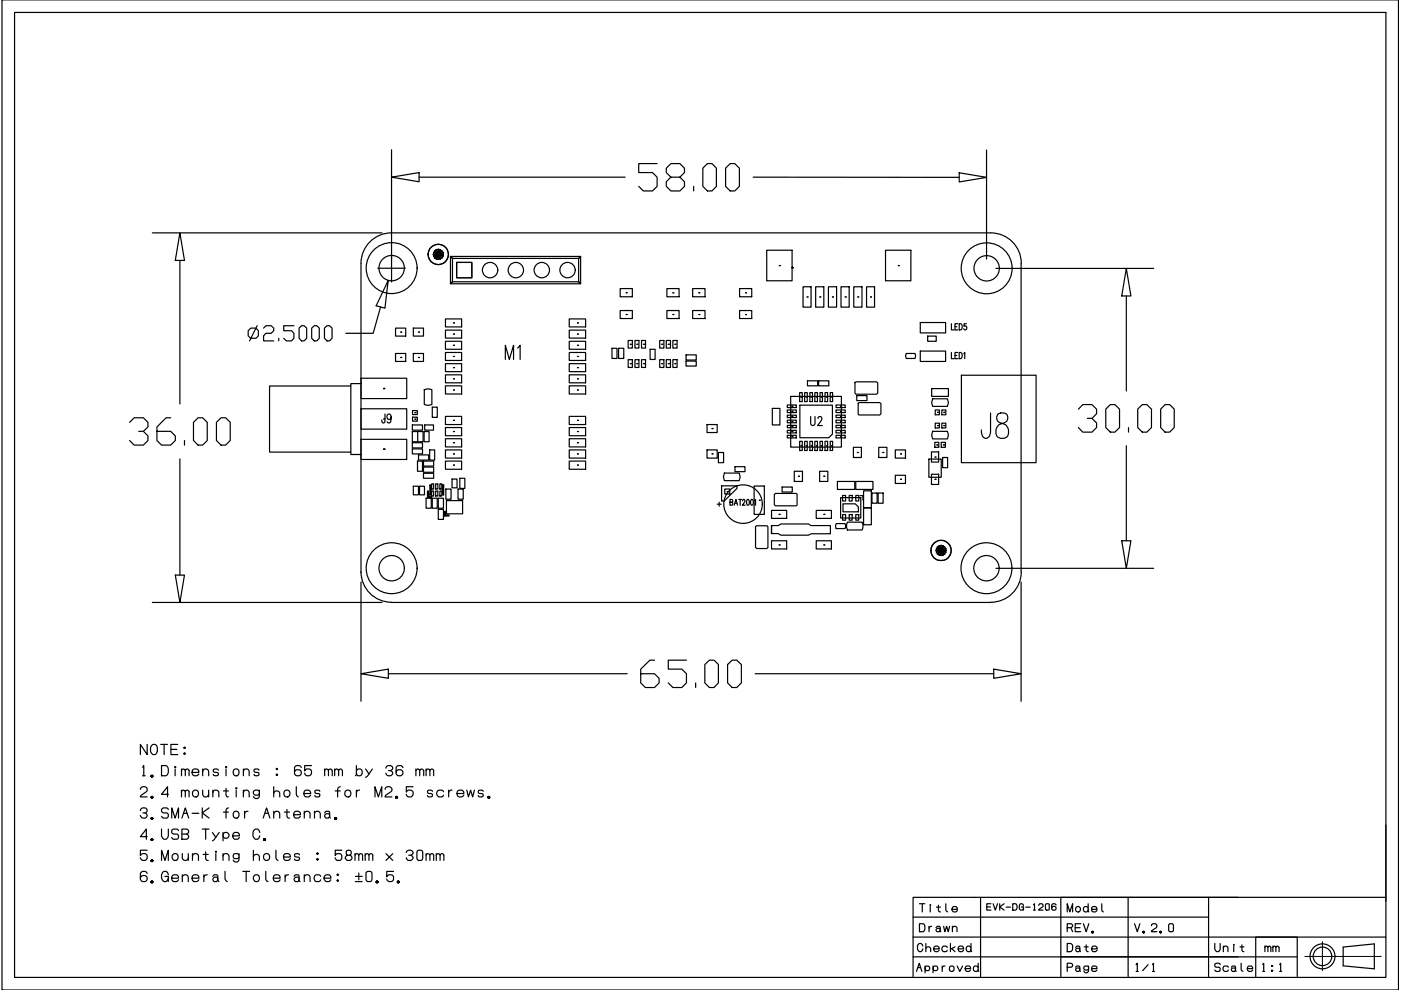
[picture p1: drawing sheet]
<svg xmlns="http://www.w3.org/2000/svg" width="297mm" height="210mm" viewBox="0 0 297 210" stroke-linecap="round" stroke-linejoin="round" font-family="sans-serif">
<defs><g id="words">
<text font-size="10.1" x="134.8" y="147.1">65.00</text>
<g font-size="9.7">
<text x="134.1" y="41.6">58.00</text>
<text x="26.1" y="95.6">36.00</text>
<text x="227.5" y="92.8">30.00</text>
</g>
<text font-size="9.3" x="206.7" y="94.2">J8</text>
<text font-size="6.6" x="105.8" y="77.6">M1</text>
<g font-size="5.3">
<text x="79.7" y="91">J9</text>
<text x="193" y="207.4">Approved</text>
<text x="225.1" y="207.4">Page</text>
</g>
<g font-size="4.9">
<text x="170.7" y="91.4">U2</text>
<text x="193.7" y="194.7">Title</text>
<text x="225.1" y="194.7">Model</text>
<text x="225.1" y="199">REV.</text>
<text x="239.2" y="199">V.2.0</text>
<text x="239.5" y="207.1">1/1</text>
<text x="256.5" y="207.1">Scale</text>
<text x="266.3" y="207.1">1:1</text>
</g>
<g font-size="4.4">
<text x="193.3" y="202.8">Checked</text>
<text x="225.1" y="202.8">Date</text>
<text x="256.5" y="202.8">Unit</text>
</g>
<g font-size="4">
<text x="208.1" y="194">EVK-DG-1206</text>
<text x="267.1" y="202.8">mm</text>
</g>
</g></defs>
<!-- layer: 2D_LINE_01 -->
<path d="M168 56.7h.1M168 56.8h.1M168.1 56.8h.1M168.1 56.7h.1" fill="none" stroke="#000" stroke-width=".25"/>
<!-- layer: DRIL_PLTE_THRU_01 -->
<g fill="none" stroke="#000" stroke-width=".25">
<path d="M165.2 56.3h.1M190.5 56.3h.1M85 75.8h.1M85 70.4h.1M88.7 70.4h.1M88.7 75.8h.1M96.1 68.5h.1M96.1 70.8h.1M96.1 73.2h.1M96.1 75.6h.1M96.1 77.9h.1M122.4 77.9h.1"/>
<path d="M122.4 75.6h.1M122.4 73.2h.1M122.4 70.8h.1M122.4 68.5h.1M132.8 66.7h.1M132.8 62.1h.1M133.6 73h.1M133.6 77.1h.1M135 73h.1M135 77.1h.1M136.4 73h.1M136.4 77.1h.1"/>
<path d="M140.3 73h.1M140.3 77.1h.1M141.7 73h.1M141.7 77.1h.1M142.7 66.7h.1M142.7 62.1h.1M143.1 73h.1M143.1 77.1h.1M148.2 66.7h.1M148.2 62.1h.1M158.1 66.7h.1M158.1 62.1h.1"/>
<path d="M171.1 63h.1M173.8 63h.1M176.5 63h.1M179.2 63h.1M181.9 63h.1M184.6 63h.1M81.3 82.4h.1M81.4 95.3h.1M81.4 82.4h.1M81.4 95.2h.1M88 88.9h.1M88 87.5h.1"/>
<path d="M96.1 80.3h.1M96.1 82.7h.1M96.1 89.1h.1M96.1 91.5h.1M96.1 93.9h.1M96.1 96.2h.1M96.1 98.6h.1M122.4 98.6h.1M122.4 96.2h.1M122.4 93.9h.1M122.4 91.5h.1M122.4 89.1h.1"/>
<path d="M122.4 82.7h.1M122.4 80.3h.1M151 90.9h.1M151 96.2h.1M181.8 95.9h.1M187.2 95.9h.1M190.9 96.2h.1M198.2 96.9h.1M198.6 94.3h.1M198.8 87.4h.1M198.8 90.2h.1M200 94.3h.1"/>
<path d="M200.1 87.4h.1M200.1 90.2h.1M154.2 104.2h.1M161 106.1h.1M165.2 109.1h.1M165.2 115.5h.1M169.3 101h.1M174.7 115.5h.1M174.7 109.1h.1M174.7 101h.1M190.9 101.6h.1M198.2 101.6h.1"/>
</g>
<!-- layer: PADS_INNER -->
<g fill="none" stroke="#000" stroke-width=".25">
<path d="M92.9 53.9h.1M96.8 55.6h3.2v3.3h-3.2zM165.2 56.3h.1M190.5 56.3h.1M85 75.8h.1M85 70.4h.1M88.7 70.4h.1M88.7 75.8h.1M96.1 68.5h.1M96.1 70.8h.1M96.1 73.2h.1M96.1 75.6h.1"/>
<path d="M96.1 77.9h.1M122.4 77.9h.1M122.4 75.6h.1M122.4 73.2h.1M122.4 70.8h.1M122.4 68.5h.1M132.8 66.7h.1M132.8 62.1h.1M133.6 73h.1M133.6 77.1h.1M135 73h.1M135 77.1h.1"/>
<path d="M136.4 73h.1M136.4 77.1h.1M140.3 73h.1M140.3 77.1h.1M141.7 73h.1M141.7 77.1h.1M142.7 66.7h.1M142.7 62.1h.1M143.1 73h.1M143.1 77.1h.1M148.2 66.7h.1M148.2 62.1h.1"/>
<path d="M158.1 66.7h.1M158.1 62.1h.1M171.1 63h.1M173.8 63h.1M176.5 63h.1M179.2 63h.1M181.9 63h.1M184.6 63h.1M81.3 82.4h.1M81.4 95.3h.1M81.4 82.4h.1M81.4 95.2h.1"/>
<path d="M88 88.9h.1M88 87.5h.1M96.1 80.3h.1M96.1 82.7h.1M96.1 89.1h.1M96.1 91.5h.1M96.1 93.9h.1M96.1 96.2h.1M96.1 98.6h.1M122.4 98.6h.1M122.4 96.2h.1M122.4 93.9h.1"/>
<path d="M122.4 91.5h.1M122.4 89.1h.1M122.4 82.7h.1M122.4 80.3h.1M151 90.9h.1M151 96.2h.1M167.9 86.1h.1M167.9 87.2h.1M167.9 88.3h.1M167.9 89.4h.1M167.9 90.4h.1M167.9 91.5h.1"/>
<path d="M167.9 92.6h.1M169.8 84.2h.1M169.8 94.5h.1M170.9 84.2h.1M170.9 94.5h.1M172 84.2h.1M172 94.5h.1M173.1 84.2h.1M173.1 94.5h.1M174.1 84.2h.1M174.1 94.5h.1M175.2 84.2h.1"/>
<path d="M175.2 94.5h.1M176.3 84.2h.1M176.3 94.5h.1M178.2 92.6h.1M178.2 91.5h.1M178.2 90.4h.1M178.2 89.4h.1M178.2 88.3h.1M178.2 87.2h.1M178.2 86.1h.1M181.8 95.9h.1M187.2 95.9h.1"/>
<path d="M190.9 96.2h.1M198.2 96.9h.1M198.6 94.3h.1M198.8 87.4h.1M198.8 90.2h.1M200 94.3h.1M200.1 87.4h.1M200.1 90.2h.1M154.2 104.2h.1M161 106.1h.1M165.2 109.1h.1M165.2 115.5h.1"/>
<path d="M169.3 101h.1M174.7 115.5h.1M174.7 109.1h.1M174.7 101h.1M190.9 101.6h.1M198.2 101.6h.1M199.5 116.7h.1"/>
</g>
<!-- layer: PADS_TOP -->
<g fill="none" stroke="#000" stroke-width=".25">
<path d="M91.9 53.9h1l-1 .4zM91.9 53.5l1 .4h-1zM91.9 54.3l1-.4-.7 .8zM92.2 53.2l.3-.3 .4 1zM92.2 53.2l.7 .7-1-.4zM92.5 52.9l.4-.1v1.1zM92.9 53.9l-.4 1-.3-.2zM92.9 53.9v1.1l-.4-.1zM92.9 53.9l.4 1-.4 .1zM92.9 53.9l.8 .8-.4 .2zM92.9 53.9l1 .4-.2 .4zM92.9 53.9h1.1l-.1 .4z"/>
<path d="M92.9 53.9l1-.4 .1 .4zM92.9 53.9l.8-.7 .2 .3zM92.9 52.8l.4 .1-.4 1zM93.3 52.9l.4 .3-.8 .7zM96.8 55.6h3.2v3.3h-3.2zM162.6 53.1h5.3v6.4h-5.3zM187.7 53.1h5.4v6.4h-5.4zM83.9 74.9h2.1v1.7h-2.1zM83.9 69.6h2.1v1.7h-2.1zM87.6 69.6h2.2v1.7h-2.2zM87.6 74.9h2.2v1.7h-2.2zM94.4 67.6h3.5v1.7h-3.5z"/>
<path d="M94.4 70h3.5v1.7h-3.5zM94.4 72.4h3.5v1.7h-3.5zM94.4 74.7h3.5v1.7h-3.5zM94.4 77.1h3.5v1.7h-3.5zM94.4 79.5h3.5v1.7h-3.5zM120.7 79.5h3.5v1.7h-3.5zM120.7 77.1h3.5v1.7h-3.5zM120.7 74.7h3.5v1.7h-3.5zM120.7 72.4h3.5v1.7h-3.5zM120.7 70h3.5v1.7h-3.5zM120.7 67.6h3.5v1.7h-3.5zM131.5 65.8h2.6v1.7h-2.6z"/>
<path d="M131.5 61.2h2.6v1.7h-2.6zM133.2 72.2h.9v1.6h-.9zM133.2 76.3h.9v1.6h-.9zM134.6 72.2h.9v1.6h-.9zM134.6 76.3h.9v1.6h-.9zM136 72.2h.9v1.6h-.9zM136 76.3h.9v1.6h-.9zM139.9 72.2h.9v1.6h-.9zM139.9 76.3h.9v1.6h-.9zM141.3 72.2h.9v1.6h-.9zM141.3 76.3h.9v1.6h-.9zM141.4 65.8h2.6v1.7h-2.6z"/>
<path d="M141.4 61.2h2.6v1.7h-2.6zM142.7 72.2h.9v1.6h-.9zM142.7 76.3h.9v1.6h-.9zM146.9 65.8h2.6v1.7h-2.6zM146.9 61.2h2.6v1.7h-2.6zM156.8 65.8h2.6v1.7h-2.6zM156.8 61.2h2.6v1.7h-2.6zM170.3 60.8h1.7v4.3h-1.7zM172.9 60.8h1.8v4.3h-1.8zM175.6 60.8h1.8v4.3h-1.8zM178.3 60.8h1.7v4.3h-1.7zM181 60.8h1.8v4.3h-1.8z"/>
<path d="M183.7 60.8h1.7v4.3h-1.7zM76.5 86.7h9.7v4.3h-9.7zM76.5 93.1h9.7v4.3h-9.7zM76.5 80.2h9.7v4.3h-9.7zM81.3 82.4h.1M81.4 95.2h.1M87.5 88.4h1v.9h-1zM87.5 87.1h1v.8h-1zM94.4 81.8h3.5v1.7h-3.5zM94.4 88.3h3.5v1.7h-3.5zM94.4 90.6h3.5v1.8h-3.5zM94.4 93h3.5v1.8h-3.5z"/>
<path d="M94.4 95.4h3.5v1.7h-3.5zM94.4 97.8h3.5v1.7h-3.5zM120.7 97.8h3.5v1.7h-3.5zM120.7 95.4h3.5v1.7h-3.5zM120.7 93h3.5v1.8h-3.5zM120.7 90.6h3.5v1.8h-3.5zM120.7 88.3h3.5v1.7h-3.5zM120.7 81.8h3.5v1.7h-3.5zM149.9 90h2.2v1.7h-2.2zM149.9 95.4h2.2v1.7h-2.2zM166.9 85.9h1.9v.5h-1.9zM166.9 86.9h1.9v.6h-1.9z"/>
<path d="M166.9 88h1.9v.5h-1.9zM166.9 89.1h1.9v.5h-1.9zM166.9 90.2h1.9v.5h-1.9zM166.9 91.2h1.9v.6h-1.9zM166.9 92.3h1.9v.6h-1.9zM168.4 99.9h1.7v2.2h-1.7zM169.5 83.2h.6v1.9h-.6zM169.5 93.6h.6v1.9h-.6zM170.6 83.2h.6v1.9h-.6zM170.6 93.6h.6v1.9h-.6zM171.7 83.2h.6v1.9h-.6zM171.7 93.6h.6v1.9h-.6z"/>
<path d="M172.8 83.2h.5v1.9h-.5zM172.8 93.6h.5v1.9h-.5zM173.8 99.9h1.7v2.2h-1.7zM173.9 83.2h.5v1.9h-.5zM173.9 93.6h.5v1.9h-.5zM174.9 83.2h.6v1.9h-.6zM174.9 93.6h.6v1.9h-.6zM176 83.2h.5v1.9h-.5zM176 93.6h.5v1.9h-.5zM177.2 92.3h2v.6h-2zM177.2 91.2h2v.6h-2zM177.2 90.2h2v.5h-2z"/>
<path d="M177.2 89.1h2v.5h-2zM177.2 88h2v.5h-2zM177.2 86.9h2v.6h-2zM177.2 85.9h2v.5h-2zM180.9 94.8h1.7v2.2h-1.7zM186.3 94.8h1.7v2.2h-1.7zM189.8 95.4h2.2v1.7h-2.2zM197.5 95.8h1.5v2.2h-1.5zM198.2 93.8h.9v1h-.9zM198.3 86.9h.9v1h-.9zM198.3 89.7h.9v1h-.9zM199.6 93.8h.8v1h-.8z"/>
<path d="M199.7 86.9h.8v1h-.8zM199.7 89.7h.8v1h-.8zM91.5 104.1h.4v1.1h-.4zM91.5 102.6h.4v1.1h-.4zM92.4 104.1h.4v1.1h-.4zM92.4 102.6h.4v1.1h-.4zM93.3 104.1h.4v1.1h-.4zM93.3 102.6h.4v1.1h-.4zM153.7 103.7h1v1h-1zM159.9 103.1h2.2v6h-2.2zM163.6 108.2h3.2v1.7h-3.2zM163.6 114.7h3.2v1.7h-3.2z"/>
<path d="M173.1 114.7h3.2v1.7h-3.2zM173.1 108.2h3.2v1.7h-3.2zM189.8 100.8h2.2v1.7h-2.2zM197.5 100.6h1.5v2.1h-1.5zM198.5 116.7h1l-1 .4zM198.5 116.3l1 .4h-1zM198.5 117.1l1-.4-.7 .8zM198.8 116l.3-.3 .4 1zM198.8 116l.7 .7-1-.4zM199.1 115.7l.4-.1v1.1zM199.5 116.7l-.4 1-.3-.2zM199.5 116.7v1.1l-.4-.1z"/>
<path d="M199.5 116.7l.4 1-.4 .1zM199.5 116.7l.8 .8-.4 .2zM199.5 116.7l1 .4-.2 .4zM199.5 116.7h1.1l-.1 .4zM199.5 116.7l1-.4 .1 .4zM199.5 116.7l.8-.7 .2 .3zM199.5 115.6l.4 .1-.4 1zM199.9 115.7l.4 .3-.8 .7z"/>
</g>
<!-- layer: PART_TOP_2DLINE_01 -->
<path d="M177.3 111h1.9l.1 .4-.1 .7h-1.9l-.1-.4zM179.7 110.7h3.1l.2 .6-.2 1.1h-3.1l-.2-.6zM183.1 104.1h1.6v3.5h-1.6zM183.1 107.7h1.6v3.6h-1.6zM184.9 104.5h1.1v2.2h-1.1zM186.2 104.5h1v2.2h-1z" fill="none" stroke="#000" stroke-width=".25"/>
<!-- layer: PART_TOP_2DLINE_00 -->
<g fill="none" stroke="#000" stroke-width=".25">
<path d="M95.5 54.4h27.6l-.4 .4h-26.8zM95.5 54.4l.4 .4v4.9l-.4 .5zM95.9 59.7h26.8l.4 .5h-27.6zM122.7 54.8l.4-.4v5.8l-.4-.5zM90.6 104.1h.3v1.1l-.3 .3zM90.9 105.2h.5v.3h-.8zM91.1 102.8h.3v.3zM91.1 102.8l.3 .3v1.6l-.3 .2zM91.4 104.7v.2h-.3zM93.8 104.7l.3 .2h-.2zM93.9 102.8h.2l-.3 .3zM94.1 102.8v2.1l-.3-.2v-1.6z"/>
<path d="M94.2 108.4h.2v.8l-.2 .2zM94.2 109.4l.2-.2h.8v.2zM177.5 102.1h3.7v1.7h-3.7zM178.2 105.5h4.3v4.3h-4.3zM181.4 102.1h3.7v1.7h-3.7zM182.4 105.1h.6v1"/>
</g>
<!-- layer: KEEPOUT_01 -->
<g fill="none" stroke="#000" stroke-width=".25">
<circle cx="92.9" cy="53.9" r="2.16"/>
<circle cx="199.5" cy="116.7" r="2.16"/>
</g>
<!-- layer: KEEPOUT_-1 -->
<g fill="none" stroke="#000" stroke-width=".25">
<circle cx="92.9" cy="53.9" r="2.16"/>
<circle cx="199.5" cy="116.7" r="2.16"/>
</g>
<!-- layer: DRIL_NPLTE_THRU_01 -->
<g fill="none" stroke="#000" stroke-width=".25">
<path d="M92.9 53.9h.1M167.9 86.1h.1M167.9 87.2h.1M167.9 88.3h.1M167.9 89.4h.1M167.9 90.4h.1M167.9 91.5h.1M167.9 92.6h.1M169.8 84.2h.1M169.8 94.5h.1M170.9 84.2h.1M170.9 94.5h.1"/>
<path d="M172 84.2h.1M172 94.5h.1M173.1 84.2h.1M173.1 94.5h.1M174.1 84.2h.1M174.1 94.5h.1M175.2 84.2h.1M175.2 94.5h.1M176.3 84.2h.1M176.3 94.5h.1M178.2 92.6h.1M178.2 91.5h.1"/>
<path d="M178.2 90.4h.1M178.2 89.4h.1M178.2 88.3h.1M178.2 87.2h.1M178.2 86.1h.1M199.5 116.7h.1"/>
</g>
<!-- layer: 0 -->
<g fill="none" stroke="#000" stroke-width=".25">
<path d="M.4 0h296.1v209.9h-296.1zM3.1 2.6h290.7v204.6h-290.7zM83 37.6l5.9-1v1.9zM83 31.8v28M88.9 37.6h43.6M159.7 37.6h43.7M203.4 36.6l5.8 1-5.8 1zM209.2 31.8v23.1M32.3 49.4h48.7M38.1 49.4l1 5.8h-1.9zM38.1 55.2v30.5M76.5 55.9v65.5"/>
<path d="M80.1 56.9h5.8M82.3 59.5l-.7 5.8-1.8-.5zM83 49.4h127.1a6.5 6.5 0 0 1 6.4 6.4M83 49.4a6.5 6.5 0 0 0-6.5 6.4M211.2 56.9h33.4M216.5 55.9v65.4M238.8 56.9l1 5.9h-2zM53.2 69.6h1.1l.5 .5v1.1l-.5 .5h-1.1l-.6-.5v-1.1zM54.5 69.1l-1.6 3.2M55.9 69.6l.5-.5h1.1l.5 .5v.5l-.5 .6h-1.1l-.5 .5v1.1h2.1M59.1 71.7v.6M62.3 69.1h-2.1v1h1.6l.5 .6v1l-.5 .6h-1.1l-.5-.6"/>
<path d="M63.4 69.6l.5-.5h.6l.5 .5v2.1l-.5 .6h-.6l-.5-.6zM66.1 69.6l.5-.5h.6l.5 .5v2.1l-.5 .6h-.6l-.5-.6zM68.8 69.6l.5-.5h.5l.6 .5v2.1l-.6 .6h-.5l-.5-.6zM80.7 65.1l-1.6 5.6h-5.8M129.8 73.8h1v2.2h-1zM131.1 73.8h1.1v2.2h-1.1zM137.8 74.1h1.1v2.1h-1.1zM145.5 75.2h2.1v1.1h-2.1zM145.5 76.6h2.1v1h-2.1zM192.2 74.9h1.8l.1 .6-.1 .5h-1.8l-.2-.5zM195.1 68.4h5.4v2.2h-5.4zM195.1 74.4h5.4v2.2h-5.4z"/>
<path d="M196.7 71.3h1.8v1.1h-1.8zM201.7 68.6v1.3h.6M201.7 74.7v1.3h.6M202.5 69.3h.4M202.5 75.4h.4M203.1 68.6h-.6v1.3h.6M203.1 74.7h-.6v1.3h.6M203.4 68.6a.66 .66 0 0 1 .6 .7 .66 .66 0 0 1-.6 .6zM203.4 74.7a.66 .66 0 0 1 .6 .7 .66 .66 0 0 1-.6 .6zM203.8 79.6h15.9v18.5h-15.9zM204.3 75l.3-.3v1.3M204.9 68.6h-.5v.6a.38 .38 0 0 1 .6 .3 .38 .38 0 0 1-.6 .3l-.1-.1"/>
<path d="M238.8 62.8v20.1M38.1 97.3v24.6M74.4 81.8h-17.3v14.1h17.3M76.5 81.3h-2.1v15.1h2.1M87.4 90.1h2.2v1.1h-2.2zM87.4 91.5h2.3v2.2h-2.3zM87.4 93.9h2.2v1.1h-2.2zM87.4 95.2h2.2v1h-2.2zM88.5 97.8h1.1v2.1h-1.1zM88.6 91.5v2.2M88.7 96.4h2.2v1.2h-2.2zM89.8 97.8h2.1v1h-2.1z"/>
<path d="M89.8 99h2.1v1.1h-2.1zM89.9 91.5h1.1v2.2h-1.1zM90 82.6l.8-.2 .8 .2v3.2l-.8 .2-.8-.2zM90 90.1h1.9v1.1h-1.9zM91.1 95.4h1.1v2.2h-1.1zM91.7 86.3h1v2.2h-1zM152.3 95.9h1.1v2.2h-1.1zM155.8 98.9h2.1v1.1h-2.1zM163.7 86.6h1.7v3.5h-1.7zM167.6 84h10.8v10.8h-10.8zM171.2 80.7h2.2v1.1h-2.2zM173.6 80.7h2.1v1.1h-2.1z"/>
<path d="M181.3 81.1l.2-.1h4.3l.3 .2v2.1l-.3 .3h-4.3l-.2-.2zM181.7 83.9h2.1v1h-2.1zM181.9 85.5l.2-.1h4.4l.3 .2v2.1l-.3 .3h-4.4l-.2-.2zM196.9 97.3h2.7v3.9h-2.7zM197.5 82.4h3.6v1.6h-3.6zM197.7 91.5h3.2l.2 .8-.2 .8h-3.2l-.2-.8zM197.7 84.6h3.2l.2 .8-.2 .8h-3.2l-.2-.8zM199.9 97h1v2.2h-1zM238.8 94.5v20.2M87.6 103.1h1.1v1.8h-1.1zM88.9 103.1h1.1v1.8h-1.1zM89.8 100.3h2.1v1.1h-2.1z"/>
<path d="M90.3 105.6h1.1v2.2h-1.1zM91.7 105.6h1v2.2h-1zM92.9 105.6h1.1v2.2h-1.1zM92.9 108h1.1v2.1h-1.1zM94.5 103.7h1.1v2.1h-1.1zM94.7 106.1h3.4v2.8h-3.4zM95.8 101.6h1.1v1.8h-1.1zM97.1 103.7h1.1v2.1h-1.1zM97.5 101.4h1.1v2.2h-1.1zM152.1 106.9h.8M152.5 106.5v.8M153 103h3.3v.6l-2.8 2.6h-.5z"/>
<path d="M153.6 100.3h3.1l.2 .8-.2 .8h-3.1l-.2-.8zM160.4 111.5h2.2l.2 .2v4.4l-.2 .2h-2.2l-.2-.3v-4.3zM163.6 111.4v1.7h1.4l.6 .4h5.8l.6-.3h4.1v-1.8h-4.1l-.6-.3h-5.8l-.6 .3h-1.4v1.7M164.4 104.6h4.4l.2 .2v2.3l-.2 .1h-4.4l-.2-.2v-2.1zM165.8 103.3h2.2v1h-2.2zM177.7 111.6h.1M178.6 105h.7v1.2h-.7zM178.6 109.1h.7v1.2h-.7zM180 105h.7v1.2h-.7zM180 109.1h.7v1.2h-.7zM180.4 107.7h.1M181.4 105h.7v1.2h-.7z"/>
<path d="M181.4 109.1h.7v1.2h-.7zM183.9 106.8h.1M237.8 114.7h2l-1 5.8zM32.3 127.7h48.7M37.2 121.9h1.9l-1 5.8zM76.5 121.2a6.5 6.5 0 0 0 6.5 6.5M76.5 123.4v25.3M83 127.7h127.1M211.2 120.5h33.4M216.5 123.4v25.3M216.5 121.2a6.5 6.5 0 0 1-6.4 6.5M31.2 157.8v2.2l-1.4-2.2v2.2"/>
<path d="M32.1 158.1l.4-.3a.71 .71 0 0 1 .9 .8 1.26 1.26 0 0 1-.5 1.4 .76 .76 0 0 1-1-.7v-.7zM34.1 157.8h1.4M34.8 157.8v2.2M36.2 158.9h1.3M37.7 157.8h-1.5v2.2h1.5M39 159.8l.1 .1 .1-.1h-.2h.2M39 158.6h.2M39.1 158.5v.1M39.1 159.7v.2M39.2 159.7v.2M39.2 158.5v.1M76.5 142.8l5.8-.9v1.9z"/>
<path d="M82.3 142.8h50.7M160.1 142.8h50.6M210.7 141.9l5.8 .9-5.8 1zM29.8 167.4l.3-.5 .7-.1a.64 .64 0 0 1 .3 1l-1.1 .8-.2 .4h1.4M29.8 171.8l.4-.5 .7 .1a.53 .53 0 0 1 .3 .5 .53 .53 0 0 1-.4 .5h-.5M30.2 162.7l.3-.4v2.2M30.2 164.5h.6M30.8 172.4h.1a.56 .56 0 0 1 .3 .6 .56 .56 0 0 1-.4 .5l-.7-.1-.3-.5M31.2 177.4h-1.4l1.2-1.6v2.1M32 164.6h.4M32 169.1h.4M32 173.5h.4"/>
<path d="M32 178h.4M32.1 164.6l.1-.2 .1 .2-.1 .1zM32.1 169.1l.1-.2 .1 .2-.1 .1zM32.1 173.6l.1-.2 .2 .1-.2 .2-.2-.2 .2-.1 .2 .1-.3 .2h.2l-.2-.2h-.1l.1 .2v-.2l.2-.1h-.2l.2 .2M32.1 173.5l.1-.1 .1 .1-.1 .2zM32.1 178l.1-.1 .1 .1-.1 .2zM32.1 164.6h.2M32.1 164.5v.1M32.1 169v.1M32.1 173.5v.1M32.1 177.9v.2M32.1 169.1h.2"/>
<path d="M32.1 173.6h.2M32.1 178.1h.2M32.1 164.4l.2 .1h-.2v.2l-.1-.1 .1-.1 .1 .2 .2-.1-.2-.2-.2 .2 .2 .1 .2-.1-.2-.2-.1 .2M32.1 168.9l.2 .1h-.2v.2v-.2l.1 .2 .2-.1-.2-.2-.2 .2 .2 .1 .2-.1-.2-.2-.1 .2M32.1 177.9h.2h-.2v.3v-.3l.1 .3 .2-.2-.2-.1-.2 .1 .2 .2 .2-.2-.2-.1-.1 .2M32.1 164.5l.2 .1M32.1 164.7h.2M32.1 169l.2 .1M32.1 169.2h.2M32.1 177.9l.2 .2M32.1 178.2h.2M32.2 164.4l.1 .2h-.2l.2-.2v.3l-.2-.2h.2l-.1 .2z"/>
<path d="M32.2 168.9l.1 .2h-.2l.2-.2v.3l-.2-.2h.2l-.1 .2zM32.2 173.4l.1 .2h-.2l.2-.2v.3l-.2-.2h.2l-.1 .2zM32.2 177.9l.1 .2h-.2l.2-.2v.3l-.2-.2h.2l-.1 .2zM32.2 164.4v.3M32.2 168.9v.3M32.2 173.4v.3M32.2 177.9v.3M32.3 164.4v.3v-.2M32.3 168.9v.3v-.2M32.3 177.9v.3v-.3M32.3 164.5l-.2 .1M32.3 169l-.2 .1"/>
<path d="M32.3 177.9l-.2 .2M32.3 173.5v.2v-.3l-.2 .2M34.2 162.3h1a1.37 1.37 0 0 1 .1 2.1l-1.1 .1zM34.2 175.8v1.4a.72 .72 0 0 0 .8 .8 .72 .72 0 0 0 .7-.8v-1.4M35.7 168.4h-1.5l1.3-1.6v2.2M35.7 171.6l-.4-.3h-.7l-.4 .3v.4l.3 .3 .8 .1 .3 .1 .1 .6-.2 .3-.9 .1-.4-.4M36.4 173.5v-2.2l.7 2.2 .7-2.2v2.2M37.1 163v1.5M37.8 176.1l-.3-.3h-.7l-.4 .3v.4l.2 .3h.9l.3 .2v.6l-.1 .3h-.9l-.4-.3M38.5 163.4l.4-.4 .4 .4 .4-.4 .2 .1 .2 .3v1.1M38.5 167.9l.4-.4 .4 .4 .4-.4 .2 .1 .2 .3v1.1M38.5 163v1.5"/>
<path d="M38.5 167.5v1.5M38.6 173.5l.7-2.2 .7 2.2M38.6 175.8l1.2 .1a.53 .53 0 0 1 .2 .5 .53 .53 0 0 1-.4 .4l.2 .1a.56 .56 0 0 1 .2 .6 .56 .56 0 0 1-.4 .4h-1zM38.6 176.8h1M38.9 172.4h.8M39.3 163.4v1.1M39.3 167.9v1.1M40.7 163.8h1.5a.6 .6 0 0 0-.5-.8h-.5a.78 .78 0 0 0-.5 .8 .78 .78 0 0 0 .5 .7h.5l.5-.4M40.7 172.4h1.5M40.9 167.8a.68 .68 0 0 1 1-.1 .68 .68 0 0 1 0 1 .68 .68 0 0 1-1 0zM42.9 171.3v2.2M42.9 175.8h1.4"/>
<path d="M43 163.6a.64 .64 0 0 1 .6-.6 .64 .64 0 0 1 .6 .6v.9M43 167.5v.9a.64 .64 0 0 0 .6 .6 .64 .64 0 0 0 .6-.6M43 163v1.5M43.6 175.8v2.1M44.2 167.5v1.5M44.3 171.3l-1.4 1.1 1.4 1.1M45 176.5l.8 1.1M45.1 168.1a.64 .64 0 0 1 .7-.6 .64 .64 0 0 1 .6 .6v.9M45.1 167.5v1.5M46.3 163.3a.6 .6 0 0 0-.6-.3 .6 .6 0 0 0-.5 .5l.1 .2 .9 .1 .1 .4a.63 .63 0 0 1-1.1 0M46.5 176.5l-1 1.4-.5 .4M47.3 177a.64 .64 0 0 1 .7-.5 .64 .64 0 0 1 .6 .7 .65 .65 0 0 1-.7 .6 .65 .65 0 0 1-.6-.6"/>
<path d="M47.3 176.5v1.8M47.4 167.7h1M47.4 172.2h1M47.9 167.1v1.5l.2 .3 .3 .1M47.9 163v1.5M48.4 171.3l-.4 .2-.1 .3v1.7M49.4 177.2h1.4a.61 .61 0 0 0-.5-.7h-.5a.8 .8 0 0 0-.5 .7 .8 .8 0 0 0 .5 .7h.5l.5-.3M49.5 163.3a.69 .69 0 0 1 1.2 .4 .69 .69 0 0 1-1 .7 .94 .94 0 0 1-.2-1.1zM49.5 172.3l.2-.2a.7 .7 0 0 1 1 .6 .7 .7 0 0 1-1 .7 .94 .94 0 0 1-.2-1.1zM50.1 167.5v1.5M51.6 163.6l.1-.3 .3-.3 .6 .1 .2 .5v.9M51.6 168.1l.1-.3 .3-.3 .6 .1 .2 .5v.9"/>
<path d="M51.6 163v1.5M51.6 167.5v1.5M51.9 172v1.5M52.6 172a.59 .59 0 0 0-.7 .5M54.9 163.3a.71 .71 0 0 0-1-.2v.6l.9 .1 .1 .4a.66 .66 0 0 1-1 .2l-.1-.2M55 167.5v1.3l-.1 .3-.3 .2a.74 .74 0 0 1-.9-.4M55 167.9l-.3-.4h-.6l-.4 .4v.3l.4 .4h.6l.3-.4M55.1 176.5a.72 .72 0 0 0-.7-.7 .72 .72 0 0 0-.8 .7 1.3 1.3 0 0 0 .4 1.4h.7l.4-.7M55.8 173.5l.7-2.2 .7 2.2M55.9 178h.4M55.9 178h.3l-.2 .2v-.3l.2 .2h-.3l.2-.2v.3zM55.9 178l.2-.1 .1 .1-.1 .2z"/>
<path d="M55.9 178.1h.3M55.9 177.9v.2M56 177.9h.2h-.2v.3l-.1-.3 .2 .3h-.1l.3-.2-.3-.1h.1l-.2 .1 .2 .2 .2-.2-.2-.1-.2 .2M56 178.2h.2M56 177.9l.2 .2M56.1 177.9v.3M56.2 177.9v.3v-.3M56.2 172.4h.7M56.2 177.9l-.2 .2M58 168.2a.66 .66 0 0 1 .7-.5 .66 .66 0 0 1 .6 .5v.8M58 172.5a.65 .65 0 0 1 .7-.5 .65 .65 0 0 1 .6 .5v1M58 166.8v2.2"/>
<path d="M58 172v1.5M58.6 164.3l.1 .1 .1-.1h-.2h.2M58.6 163h.2M58.6 163v.1M58.6 164.2v.2M58.7 163v.1M58.7 164.2v.2M60.3 167.8a.68 .68 0 0 1 1-.1 .68 .68 0 0 1 0 1 .68 .68 0 0 1-1 0zM60.3 172.2h1.1M60.8 171.6v1.5l.2 .3 .4 .1M62.3 172.7h1.4a.6 .6 0 0 0-.5-.7h-.5a.8 .8 0 0 0-.5 .7 .8 .8 0 0 0 .5 .8h.5l.5-.4M62.8 166.8v1.6l.4 .6"/>
<path d="M63.9 162.7l-.5-.4-.7 .1-.3 .3 .1 1.5 .4 .3h.5a.66 .66 0 0 0 .5-.7 .66 .66 0 0 0-.5-.6l-.7 .1-.3 .4M64.4 168.2h1.5l-.3-.6-.7-.1a.81 .81 0 0 0-.5 .7 .81 .81 0 0 0 .5 .8h.5l.5-.4M64.5 172.5l.4-.5 .6 .1 .2 .4v1M64.5 172v1.5M66 162.3h-1.4v1.2l.5-.5 .6 .1 .3 .4v.7l-.4 .3h-.5l-.2-.1-.3-.5M66.7 172.5l.4-.5 .5 .1 .3 .4v1M66.7 172v1.5M67.8 167.8a.71 .71 0 0 0-1-.2v.6l.9 .1 .1 .4a.66 .66 0 0 1-1 .2v-.2M68.8 163.4l.4-.4 .4 .4 .4-.4 .4 .2v1.3M68.8 172.4l.4-.4 .6 .1 .1 1.1 .2 .3M68.8 163v1.5M69.6 163.4v1.1"/>
<path d="M69.9 172.7l-.3-.2h-.4l-.3 .2a.5 .5 0 0 0 .2 .8h.5l.3-.6M71 163.4l.3-.4 .5 .4 .3-.4 .3 .1 .2 .3v1.1M71 163v1.5M71 173.5h.3M71 173.6l.2-.2 .1 .1-.1 .2-.2-.2 .2-.1 .1 .1-.2 .2h.1l-.2-.2 .1 .2-.1-.2 .2-.1h-.1l.1 .2M71 173.5h.3l-.2 .2v-.3l.2 .2h-.3l.2-.2v.3zM71 173.5l.2-.1 .1 .1-.1 .2zM71 173.5v.1M71 173.6h.3M71.1 167.7h1M71.2 173.4v.3M71.3 173.5l-.1 .2v-.3l-.1 .2"/>
<path d="M71.8 163.4v1.1M72.1 166.8l-.4 .3-.1 .3v1.6M73.2 167.8a.68 .68 0 0 1 1-.1 .68 .68 0 0 1 0 1 .68 .68 0 0 1-1 0zM75.6 163.5a.64 .64 0 0 1 .9-.4 .77 .77 0 0 1 .2 .9 .77 .77 0 0 1-.8 .5l-.3-.6M75.6 162.3v1.9l-.2 .3M75.6 167.5v1.5M76.2 167.5a.57 .57 0 0 0-.6 .6M77.5 163l.7 1.1M79 163l-1 1.5-.5 .3M79.5 169v-2.2l.7 2.2 .7-2.2v2.2M81.7 167.4l.2-.5 .7-.1a.64 .64 0 0 1 .4 1l-1.2 .8-.1 .4h1.4M81.8 162.9l.3-.5h.9a.51 .51 0 0 1 .3 .6 .51 .51 0 0 1-.5 .4h-.4"/>
<path d="M82.8 163.4l.5 .4-.3 .6h-.9l-.3-.5M83.9 169.1h.3M83.9 169h.3l-.2 .2v-.3l.2 .2h-.3l.2-.2v.3zM83.9 169.1l.2-.2 .1 .2-.1 .1zM83.9 169v.1M84 168.9l.2 .1h-.3l.1 .2-.1-.2 .2 .2 .1-.1-.1-.2-.2 .2 .2 .1 .1-.1-.1-.2-.2 .2M84 169.2h.2M84 169l.2 .1M84.1 168.9v.3M84.2 168.9v.3v-.2M84.2 169l-.2 .1M85.4 162.7l-.4-.4h-.6l-.4 .4 .1 1.5 .3 .3h.6a.66 .66 0 0 0 .5-.7 .66 .66 0 0 0-.5-.6h-.6l-.4 .5"/>
<path d="M87.6 166.8h-1.5v1.2l.5-.5h.5l.5 .5v.5l-.3 .4-.7 .1-.5-.6M88.2 163.4l.4-.4 .4 .4 .4-.4 .2 .1 .2 .3v1.1M88.2 163v1.5M89 163.4v1.1M90.3 163.4l.4-.4 .4 .4 .4-.4 .3 .1 .1 .3v1.1M90.3 163v1.5M91.1 163.4v1.1M91.7 167.8a.71 .71 0 0 0-1-.2v.6l.9 .1 .1 .4a.66 .66 0 0 1-1 .2l-.1-.2M94 167.9l-.1-.3-.8-.1a.74 .74 0 0 0-.5 .7 .74 .74 0 0 0 .5 .8l.8-.1 .1-.3M95.1 167.5v1.5M95.8 167.5a.58 .58 0 0 0-.7 .6M96.9 168.2h1.4a.6 .6 0 0 0-.4-.7h-.5a.78 .78 0 0 0-.5 .7 .78 .78 0 0 0 .5 .8h.5l.4-.4"/>
<path d="M99 167.5l.3 1.5 .5-1.5 .4 1.5 .4-1.5M102.4 167.8a.71 .71 0 0 0-.9-.2v.6l.9 .1v.4a.66 .66 0 0 1-.9 .2l-.1-.2M103.5 169.1h.3M103.5 169.1l.1-.2 .2 .2-.2 .1zM103.5 169v.1M103.5 168.9l.3 .1h-.3v.2v-.2l.1 .2 .2-.1-.2-.2-.1 .2 .1 .1 .2-.1-.2-.2-.1 .2M103.5 169.2h.2M103.5 169l.2 .1M103.6 168.9l.2 .2h-.3l.2-.2v.3l-.2-.2h.3l-.2 .2zM103.6 168.9v.3M103.7 168.9v.3l.1-.2M103.7 169l-.2 .1"/>
<path d="M293.8 174.9v16.2M31.2 180.3h-1.4v1.1l.4-.4h.6l.3 .2 .1 .8-.3 .3-.7 .1-.4-.5M31.2 185.2l-.4-.4h-.6l-.4 .4v1.3l.4 .4h.6a.68 .68 0 0 0 .4-.6 .68 .68 0 0 0-.4-.7h-.6l-.4 .5M32 182.5h.4M32 187h.4M32.1 182.5h.2l-.1 .1v-.2l.1 .2h-.2l.2-.2v.2zM32.1 182.5l.1-.1 .1 .1-.1 .1zM32.1 187.1l.1-.3 .2 .2-.2 .2-.2-.2 .2-.2 .2 .2-.3 .1h.2l-.2-.2-.1 .1 .1 .1v-.2h.2h-.2l.2 .2M32.1 187l.1-.1 .1 .1-.1 .1zM32.1 182.4v.2M32.1 186.9v.2M32.1 182.6h.2"/>
<path d="M32.1 187.1h.2M32.1 182.4h.2h-.2v.2l-.1-.1 .1-.1 .1 .3 .2-.2-.2-.2-.2 .2 .2 .2 .2-.2-.2-.2-.1 .3M32.1 182.4l.2 .2M32.2 186.9l.1 .1h-.2l.2-.1v.2l-.2-.1h.2l-.1 .1zM32.2 182.3v.4M32.2 186.8v.4M32.3 182.4v.2v-.2M32.3 182.4l-.2 .2M32.3 186.9v.2v-.2l-.2 .2M34.2 182.4v-2.1l.8 2.1 .7-2.1v2.1M35 185.8h.7v1.1M35.7 185.5a.72 .72 0 0 0-.7-.8 .72 .72 0 0 0-.8 .8 1.35 1.35 0 0 0 .6 1.4l.5-.1 .4-.6"/>
<path d="M36.4 186.2h1.4a.61 .61 0 0 0-.4-.7h-.5a.77 .77 0 0 0-.5 .7 .77 .77 0 0 0 .5 .7h.5l.4-.4M36.6 181.2l.2-.1a.7 .7 0 0 1 1 .6 .7 .7 0 0 1-1 .6 .8 .8 0 0 1-.2-1.1zM38.7 181v.9a.64 .64 0 0 0 .6 .6 .64 .64 0 0 0 .6-.6M38.7 186a.65 .65 0 0 1 .6-.5 .65 .65 0 0 1 .6 .5v.9M38.7 185.5v1.4M39.9 181v1.4M40.7 186.2h1.5a.6 .6 0 0 0-.5-.7h-.5a.77 .77 0 0 0-.5 .7 .77 .77 0 0 0 .5 .7h.5l.5-.4M40.8 181.5a.65 .65 0 0 1 .6-.5 .65 .65 0 0 1 .7 .5v.9M40.8 181v1.4M43.1 181.2h1.1M43.2 185.5v1.4M43.6 180.6v1.4l.2 .3 .4 .1"/>
<path d="M43.9 185.5a.64 .64 0 0 0-.7 .5M45.1 185.8l.4-.3 .6 .1 .1 1 .2 .3M45.8 181v1.4M46.2 186.2l-.3-.2h-.4l-.3 .2a.5 .5 0 0 0 .2 .7h.5l.3-.5M47.3 181.5l.4-.5a.68 .68 0 0 1 .9 .5v.9M47.3 181v1.4M47.7 184.8v1.6l.5 .5M50.7 181v1.2l-.1 .3-.4 .3a.65 .65 0 0 1-.8-.5M50.7 181.3l-.4-.3h-.5l-.4 .3v.4l.4 .3h.5l.4-.3M51.5 184.8h1.4M52.2 184.8v2.1M53.7 181.6a.66 .66 0 0 1 .7-.5 .66 .66 0 0 1 .6 .5v.8"/>
<path d="M53.7 180.3v2.1M53.8 185.7l.2-.1a.7 .7 0 0 1 1 .6 .7 .7 0 0 1-1 .6 .8 .8 0 0 1-.2-1.1zM56 181.2a.69 .69 0 0 1 1 0 .69 .69 0 0 1 0 1 .69 .69 0 0 1-1-.1zM56.3 184.8v1.6l.3 .4 .2 .1M58 186.2h1.4a.6 .6 0 0 0-.5-.7h-.5a.77 .77 0 0 0-.5 .7 .77 .77 0 0 0 .5 .7h.5l.5-.4M58.5 180.3v1.6l.4 .5M60.1 181.7h1.5a.6 .6 0 0 0-.5-.7h-.5a.77 .77 0 0 0-.5 .7 .77 .77 0 0 0 .5 .7h.5l.5-.4M60.5 185.5v1.4M61.2 185.5a.64 .64 0 0 0-.7 .5M62.4 185.8l.3-.3 .6 .1 .1 1 .2 .3M63.4 186.2l-.2-.2h-.5l-.3 .2a.5 .5 0 0 0 .2 .7h.6l.2-.5M63.5 181.2a.64 .64 0 0 0-1.1 0l.1 .4 .9 .2 .1 .3a.59 .59 0 0 1-.5 .4 .59 .59 0 0 1-.6-.4"/>
<path d="M64.5 186l.4-.5 .6 .1 .2 .4v.9M64.5 185.5v1.4M67.2 182.2l.1 .1v-.2l-.1 .1h.2M67.2 180.9v.1M67.2 182.2v.1M67.3 180.9v.2l-.1-.1 .1-.1v.2M67.3 182.1v.2M67.4 182.2l-.2 .1h.2M67.4 180.9l-.2 .1M68 185.8l-.2-.2-.7-.1a.76 .76 0 0 0-.5 .7 .76 .76 0 0 0 .5 .7l.7-.1 .2-.3M68.7 186.2h1.4a.61 .61 0 0 0-.4-.7h-.5a.77 .77 0 0 0-.5 .7 .77 .77 0 0 0 .5 .7h.5l.4-.4M71.5 186.7l.1 .1 .1-.1h-.2h.2"/>
<path d="M71.5 185.5h.2M71.5 185.4v.1M71.5 186.7h.1M71.6 186.6v.2M71.6 186.7h.1M71.6 185.5v-.1v.2M72.5 180.3h-1.4v1.1l.4-.4h.6l.3 .2 .1 .8-.3 .3-.7 .1-.4-.5M73.7 181.3l-.5 .7 .5 .4 .7-.1a.56 .56 0 0 0 .2-.5 .56 .56 0 0 0-.4-.5h-.5l-.2-.1-.1-.6 .2-.2 .5-.1 .3 .1 .1 .6-.3 .3M75.3 181.3l.3-.3 .5 .3 .1-.2h.5l.2 .2v1.1M75.3 181v1.4M75.4 186.9h1.4M75.4 185.8h1.4"/>
<path d="M76.1 181.3v1.1M76.1 185.1v1.4M77.4 181.3l.4-.3 .4 .3 .2-.2h.5l.1 .2v1.1M77.4 181v1.4M77.7 184.9l.3-.1 .8 .1 .1 1.6-.2 .3-.7 .1-.3-.2zM78.2 181.3v1.1M79.8 187h.3M79.8 187.1l.3-.2-.2-.1 .2 .2-.2 .2-.1-.2 .1-.2 .2 .2-.3 .1h.3l-.3-.1v.1v-.2h.3h-.3l.3 .2M79.8 187l.1-.1 .2 .1-.2 .1zM79.8 187.1h.3M79.8 186.9v.2M79.9 186.9l.2 .1h-.3l.2-.1v.2l-.2-.1h.3l-.2 .1z"/>
<path d="M79.9 186.8v.4M80.1 186.9v.2v-.2l-.3 .2M81.8 181l1.5 1.4M83.3 181l-1.5 1.4M83.4 184.8h-1.4v1.1l.5-.4h.5l.4 .2v.8l-.2 .3-.7 .1-.5-.5M84.2 187h.4M84.3 187.1l.2-.2-.1-.1 .2 .2-.2 .2-.2-.2 .2-.2 .2 .2-.3 .1h.2l-.3-.1 .1 .1v-.2h.2h-.2l.2 .2M84.3 187l.1-.1 .2 .1-.2 .1zM84.3 187.1h.3M84.3 186.9v.2M84.4 186.9l.2 .1h-.3l.2-.1v.2l-.2-.1h.3l-.2 .1zM84.4 186.8v.4"/>
<path d="M84.6 186.9l-.1 .2v-.2l-.2 .2M86.1 180.8l.5-.5 .7 .1a.51 .51 0 0 1 .3 .5 .51 .51 0 0 1-.5 .4h-.4M87.1 181.3l.5 .5-.3 .5-.7 .1-.5-.5M88.5 180.4l.2-.1h.6l.3 .3v1.4l-.3 .4h-.6l-.3-.4zM90.3 181.3l.4-.3 .4 .3 .4-.3 .3 .1 .1 .2v1.1M90.3 181v1.4M91.1 181.3v1.1M92.5 181.3l.4-.3 .4 .3 .2-.2h.4l.2 .2v1.1M92.5 181v1.4M93.3 181.3v1.1M193.6 198.7h100.2M193.6 194.5h62.6"/>
<path d="M194.9 195.8l.9 .1a1.26 1.26 0 0 1 0 1.6h-.9zM197 196.4v1.1M197.5 196.4l-.5 .2v.2M198.5 196.7l.3-.3 .5 .1 .2 1M199.3 197l-.5-.2-.3 .5 .2 .2h.4l.2-.4M200.1 196.4l.2 1.1 .4-1.1 .3 1.1 .3-1.1M201.9 196.8a.49 .49 0 0 1 .8-.3l.2 .1v.9M201.9 196.4v1.1M207.9 190.3v16.8M237.8 190.3h-12.9v16.8M239.2 190.3v16.8M256.2 190.3v16.8"/>
<path d="M293.8 190.3h-100.2v16.8M193.6 202.9h81.4M266.2 207.1v-8.4h8.8v8.4"/>
<circle cx="83" cy="56.8" r="5.4"/>
<circle cx="83" cy="56.8" r="2.69"/>
<circle cx="103.9" cy="57.3" r="1.63"/>
<circle cx="109.4" cy="57.3" r="1.63"/>
<circle cx="114.9" cy="57.3" r="1.63"/>
<circle cx="120.3" cy="57.3" r="1.63"/>
<circle cx="209.2" cy="56.9" r="5.4"/>
<circle cx="209.2" cy="56.9" r="2.69"/>
<circle cx="157.5" cy="106.9" r="4.1"/>
<circle cx="83" cy="120.5" r="5.4"/>
<circle cx="83" cy="120.5" r="2.69"/>
<circle cx="209.1" cy="120.5" r="5.4"/>
<circle cx="209.1" cy="120.5" r="2.69"/>
<circle cx="39.1" cy="159.8" r=".11"/>
<circle cx="39.1" cy="158.5" r=".11"/>
<circle cx="39.1" cy="159.8" r=".06"/>
<circle cx="39.1" cy="158.5" r=".06"/>
<circle cx="32.2" cy="178" r=".19"/>
<circle cx="32.2" cy="169" r=".19"/>
<circle cx="32.2" cy="173.5" r=".19"/>
<circle cx="32.2" cy="164.5" r=".19"/>
<circle cx="37.1" cy="162.6" r=".11"/>
<circle cx="47.9" cy="162.6" r=".11"/>
<circle cx="50.1" cy="167.1" r=".11"/>
<circle cx="56.1" cy="178" r=".19"/>
<circle cx="58.7" cy="163" r=".11"/>
<circle cx="58.7" cy="164.2" r=".11"/>
<circle cx="58.7" cy="163" r=".06"/>
<circle cx="58.7" cy="164.2" r=".06"/>
<circle cx="71.2" cy="173.5" r=".19"/>
<circle cx="84.1" cy="169" r=".19"/>
<circle cx="103.7" cy="169" r=".19"/>
<circle cx="32.2" cy="182.5" r=".19"/>
<circle cx="32.2" cy="187" r=".19"/>
<circle cx="45.8" cy="180.6" r=".11"/>
<circle cx="67.3" cy="182.2" r=".11"/>
<circle cx="67.3" cy="181" r=".11"/>
<circle cx="67.3" cy="181" r=".06"/>
<circle cx="67.3" cy="182.2" r=".06"/>
<circle cx="71.6" cy="185.5" r=".11"/>
<circle cx="71.6" cy="186.7" r=".11"/>
<circle cx="71.6" cy="186.7" r=".06"/>
<circle cx="71.6" cy="185.5" r=".06"/>
<circle cx="79.9" cy="187" r=".19"/>
<circle cx="84.4" cy="187" r=".19"/>
</g>
<!-- layer: PART_TOP_COPPER_01 -->
<path d="M178.7 106.8h2.6l.7 .7v1h-3.3z" fill="none" stroke="#000" stroke-width=".25"/>
<!-- layer: PART_NAME_01 -->
<path d="M154.8 106.5l.5-.1v-.4l-.5-.1v1.2h.5l.1-.4-.2-.2M155.7 107.1l.3-1.2 .4 1.2M155.8 106.7h.5M156.6 105.9h.6M156.9 105.9v1.2M157.4 106.2l.1-.2a.27 .27 0 0 1 .4 0 .27 .27 0 0 1 0 .4l-.5 .7h.6M158.4 106l.1-.1a.72 .72 0 0 1 0 1.2l-.2-.5zM159.3 106l.1-.1a.72 .72 0 0 1 0 1.2l-.3-.5zM160 106.1l.2-.2v1.2" fill="none" stroke="#000" stroke-width=".25"/>
<!-- layer: text -->
<g fill="none" stroke="#000" stroke-width=".25">
<path d="M284.8 200.8l6.6-.7v5.3l-6.6-.6z"/>
<circle cx="280.4" cy="202.8" r="2.65"/>
<circle cx="280.4" cy="202.8" r="1.97"/>
</g>
<!-- layer: center -->
<path d="M280.4 199.7v6.1M276.6 202.8h16.3" fill="none" stroke="#000" stroke-width=".21"/>
<use href="#words"/>
</svg>
